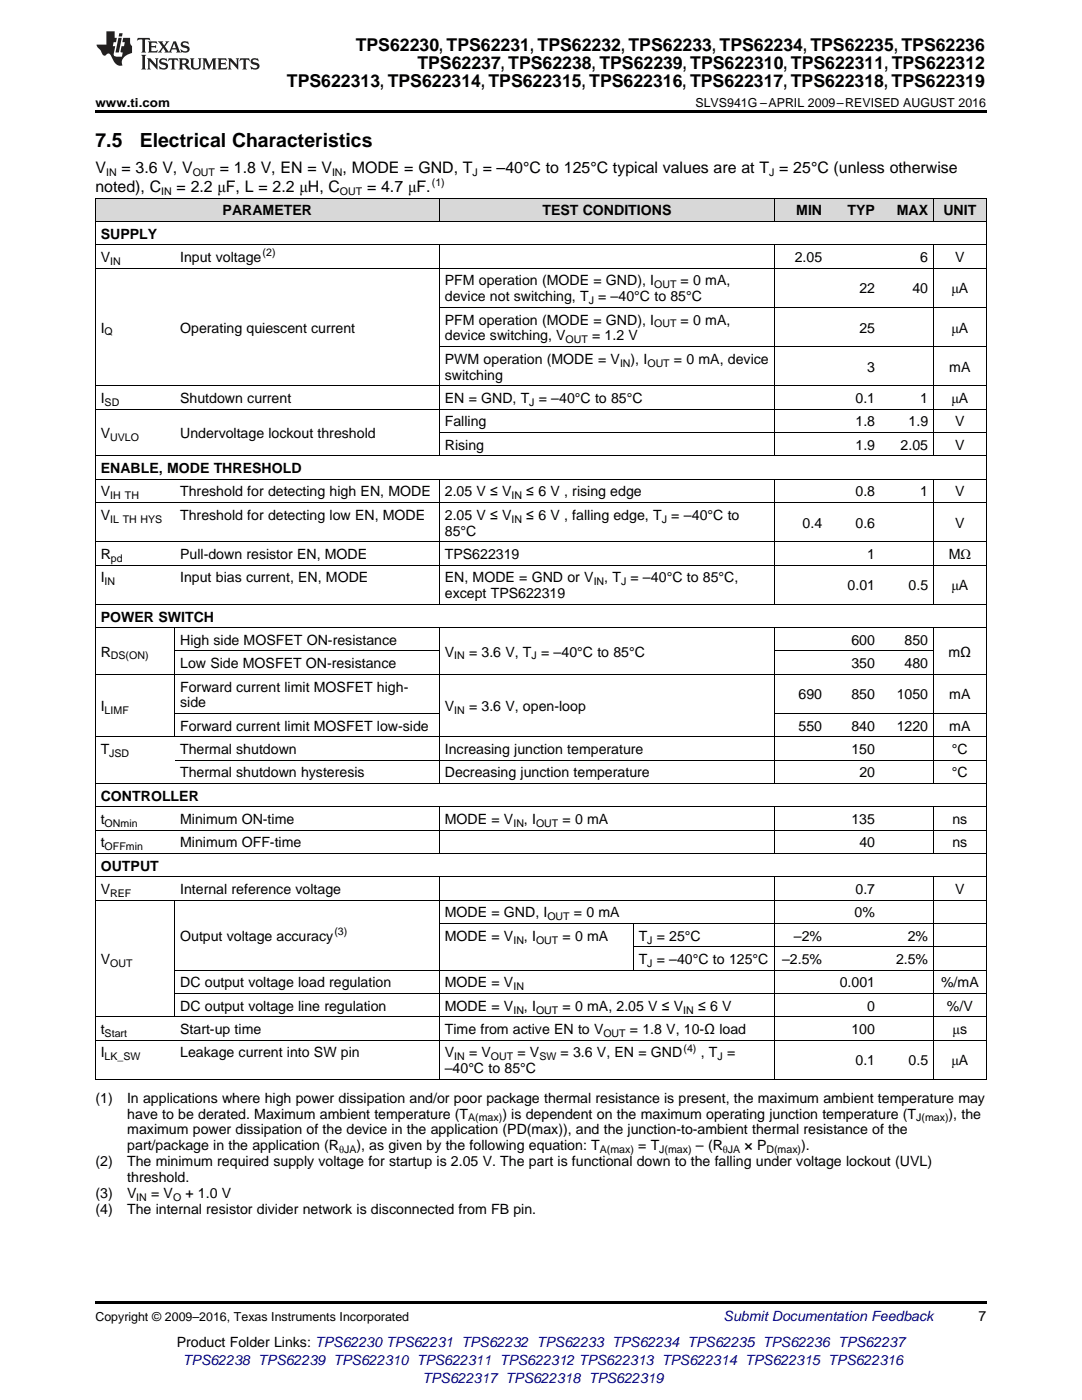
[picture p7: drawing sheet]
<svg xmlns="http://www.w3.org/2000/svg" width="216mm" height="279mm" viewBox="0 0 216 279" stroke-linecap="round" stroke-linejoin="round" font-family="sans-serif">
<defs><g id="words">
<g font-size="3.9">
<text x="19" y="29.3">7.5</text>
<text x="27.9" y="29.3">Electrical Characteristics</text>
</g>
<g font-size="3.5">
<text x="71" y="10.2">TPS62230, TPS62231, TPS62232, TPS62233, TPS62234, TPS62235, TPS62236</text>
<text x="57.3" y="17.3">TPS622313, TPS622314, TPS622315, TPS622316, TPS622317, TPS622318, TPS622319</text>
<text x="83.3" y="13.8">TPS62237, TPS62238, TPS62239, TPS622310, TPS622311, TPS622312</text>
</g>
<g font-size="3.2">
<text x="19" y="34.4">V</text>
<text x="24.2" y="34.4">= 3.6 V, V</text>
<text x="43.9" y="34.4">= 1.8 V, EN = V , MODE = GND, T = –40°C to 125°C typical values are at T = 25°C (unless otherwise</text>
<text x="19" y="38.3">noted), C</text>
<text x="35.2" y="38.3">= 2.2 μF, L = 2.2 μH, C</text>
<text x="73.2" y="38.3">= 4.7 μF.</text>
</g>
<g font-size="2.8">
<text x="20.1" y="47.6">SUPPLY</text>
<text x="44.4" y="43">PARAMETER</text>
<text x="108.2" y="43">TEST CONDITIONS</text>
<text x="158.9" y="43">MIN</text>
<text x="169.1" y="43">TYP</text>
<text x="178.9" y="43">MAX</text>
<text x="188.2" y="43">UNIT</text>
<text x="20.1" y="52.3">V</text>
<text x="35.9" y="52.3">Input voltage</text>
<text x="158.6" y="52.3">2.05</text>
<text x="183.6" y="52.3">6</text>
<text x="190.6" y="52.3">V</text>
<text x="88.8" y="56.9">PFM operation (MODE = GND), I</text>
<text x="135.8" y="56.9">= 0 mA,</text>
<text x="171.5" y="58.5">22</text>
<text x="182.1" y="58.5">40</text>
<text x="189.8" y="58.5">μA</text>
<text x="88.8" y="60.1">device not switching, T = –40°C to 85°C</text>
<text x="88.8" y="64.8">PFM operation (MODE = GND), I</text>
<text x="135.8" y="64.8">= 0 mA,</text>
<text x="20.1" y="66.4">I</text>
<text x="35.9" y="66.4">Operating quiescent current</text>
<text x="88.8" y="67.9">device switching, V</text>
<text x="118.1" y="67.9">= 1.2 V</text>
<text x="171.5" y="66.4">25</text>
<text x="189.8" y="66.4">μA</text>
<text x="88.8" y="72.6">PWM operation (MODE = V</text>
<text x="88.8" y="75.8">switching</text>
<text x="125.8" y="72.6">), I</text>
<text x="134.5" y="72.6">= 0 mA, device</text>
<text x="173" y="74.2">3</text>
<text x="189.4" y="74.2">mA</text>
<text x="20.1" y="80.4">I</text>
<text x="35.9" y="80.4">Shutdown current</text>
<text x="88.8" y="80.4">EN = GND, T = –40°C to 85°C</text>
<text x="170.7" y="80.4">0.1</text>
<text x="183.6" y="80.4">1</text>
<text x="189.8" y="80.4">μA</text>
<text x="20.1" y="87.4">V</text>
<text x="35.9" y="87.4">Undervoltage lockout threshold</text>
<text x="88.8" y="85.1">Falling</text>
<text x="88.8" y="89.7">Rising</text>
<text x="170.7" y="85.1">1.8</text>
<text x="170.7" y="89.7">1.9</text>
<text x="179.7" y="89.7">2.05</text>
<text x="181.3" y="85.1">1.9</text>
<text x="190.6" y="85.1">V</text>
<text x="190.6" y="89.7">V</text>
<text x="20.1" y="94.4">ENABLE, MODE THRESHOLD</text>
<text x="20.1" y="99.1">V</text>
<text x="35.9" y="99.1">Threshold for detecting high EN, MODE</text>
<text x="88.8" y="99.1">2.05 V ≤ V</text>
<text x="105" y="99.1">≤ 6 V , rising edge</text>
<text x="170.7" y="99.1">0.8</text>
<text x="183.6" y="99.1">1</text>
<text x="190.6" y="99.1">V</text>
<text x="20.1" y="103.7">V</text>
<text x="35.9" y="103.7">Threshold for detecting low EN, MODE</text>
<text x="88.8" y="103.7">2.05 V ≤ V</text>
<text x="88.8" y="106.9">85°C</text>
<text x="105" y="103.7">≤ 6 V , falling edge, T = –40°C to</text>
<text x="160.2" y="105.3">0.4</text>
<text x="170.7" y="105.3">0.6</text>
<text x="190.6" y="105.3">V</text>
<text x="20.1" y="111.5">R</text>
<text x="35.9" y="111.5">Pull-down resistor EN, MODE</text>
<text x="88.8" y="111.5">TPS622319</text>
<text x="173" y="111.5">1</text>
<text x="189.3" y="111.5">MΩ</text>
<text x="20.1" y="116.2">I</text>
<text x="35.9" y="116.2">Input bias current, EN, MODE</text>
<text x="88.8" y="116.2">EN, MODE = GND or V</text>
<text x="88.8" y="119.4">except TPS622319</text>
<text x="120.6" y="116.2">, T = –40°C to 85°C,</text>
<text x="169.1" y="117.8">0.01</text>
<text x="181.3" y="117.8">0.5</text>
<text x="189.8" y="117.8">μA</text>
<text x="20.1" y="124">POWER SWITCH</text>
<text x="20.1" y="131">R</text>
<text x="35.9" y="128.7">High side MOSFET ON-resistance</text>
<text x="88.8" y="131">V</text>
<text x="93.6" y="131">= 3.6 V, T = –40°C to 85°C</text>
<text x="169.9" y="128.7">600</text>
<text x="180.5" y="128.7">850</text>
<text x="189.3" y="131">mΩ</text>
<text x="35.9" y="133.3">Low Side MOSFET ON-resistance</text>
<text x="169.9" y="133.3">350</text>
<text x="180.5" y="133.3">480</text>
<text x="20.1" y="141.9">I</text>
<text x="35.9" y="138">Forward current limit MOSFET high-</text>
<text x="35.9" y="141.2">side</text>
<text x="88.8" y="141.9">V</text>
<text x="93.6" y="141.9">= 3.6 V, open-loop</text>
<text x="159.3" y="139.6">690</text>
<text x="169.9" y="139.6">850</text>
<text x="178.9" y="139.6">1050</text>
<text x="189.4" y="139.6">mA</text>
<text x="35.9" y="145.8">Forward current limit MOSFET low-side</text>
<text x="159.3" y="145.8">550</text>
<text x="169.9" y="145.8">840</text>
<text x="178.9" y="145.8">1220</text>
<text x="189.4" y="145.8">mA</text>
<text x="20.1" y="150.5">T</text>
<text x="35.9" y="150.5">Thermal shutdown</text>
<text x="35.9" y="155.2">Thermal shutdown hysteresis</text>
<text x="88.8" y="150.5">Increasing junction temperature</text>
<text x="88.8" y="155.2">Decreasing junction temperature</text>
<text x="169.9" y="150.5">150</text>
<text x="171.5" y="155.2">20</text>
<text x="189.9" y="150.5">°C</text>
<text x="189.9" y="155.2">°C</text>
<text x="20.1" y="159.8">CONTROLLER</text>
<text x="20.1" y="164.5">t</text>
<text x="35.9" y="164.5">Minimum ON-time</text>
<text x="88.8" y="164.5">MODE = V</text>
<text x="104.6" y="164.5">, I</text>
<text x="112.3" y="164.5">= 0 mA</text>
<text x="169.9" y="164.5">135</text>
<text x="190" y="164.5">ns</text>
<text x="20.1" y="169.1">t</text>
<text x="20.1" y="173.8">OUTPUT</text>
<text x="35.9" y="169.1">Minimum OFF-time</text>
<text x="171.5" y="169.1">40</text>
<text x="190" y="169.1">ns</text>
<text x="20.1" y="178.4">V</text>
<text x="35.9" y="178.4">Internal reference voltage</text>
<text x="170.7" y="178.4">0.7</text>
<text x="190.6" y="178.4">V</text>
<text x="88.8" y="183.1">MODE = GND, I</text>
<text x="114.5" y="183.1">= 0 mA</text>
<text x="170.5" y="183.1">0%</text>
<text x="35.9" y="187.7">Output voltage accuracy</text>
<text x="88.8" y="187.7">MODE = V</text>
<text x="104.6" y="187.7">, I</text>
<text x="112.3" y="187.7">= 0 mA</text>
<text x="127.5" y="187.7">T = 25°C</text>
<text x="158.4" y="187.7">–2%</text>
<text x="181.1" y="187.7">2%</text>
<text x="20.1" y="192.4">V</text>
<text x="35.9" y="197.1">DC output voltage load regulation</text>
<text x="88.8" y="197.1">MODE = V</text>
<text x="127.5" y="192.4">T = –40°C to 125°C</text>
<text x="156.1" y="192.4">–2.5%</text>
<text x="167.6" y="197.1">0.001</text>
<text x="178.8" y="192.4">2.5%</text>
<text x="187.8" y="197.1">%/mA</text>
<text x="35.9" y="201.7">DC output voltage line regulation</text>
<text x="88.8" y="201.7">MODE = V</text>
<text x="104.6" y="201.7">, I</text>
<text x="112.3" y="201.7">= 0 mA, 2.05 V ≤ V</text>
<text x="139.3" y="201.7">≤ 6 V</text>
<text x="173" y="201.7">0</text>
<text x="188.9" y="201.7">%/V</text>
<text x="20.1" y="206.4">t</text>
<text x="35.9" y="206.4">Start-up time</text>
<text x="88.8" y="206.4">Time from active EN to V</text>
<text x="125.7" y="206.4">= 1.8 V, 10-Ω load</text>
<text x="169.9" y="206.4">100</text>
<text x="190.1" y="206.4">μs</text>
<text x="20.1" y="211">I</text>
<text x="35.9" y="211">Leakage current into SW pin</text>
<text x="88.8" y="211">V</text>
<text x="88.8" y="214.2">–40°C to 85°C</text>
<text x="93.6" y="211">= V</text>
<text x="103.3" y="211">= V</text>
<text x="111.9" y="211">= 3.6 V, EN = GND</text>
<text x="139.8" y="211">, T =</text>
<text x="170.7" y="212.6">0.1</text>
<text x="181.3" y="212.6">0.5</text>
<text x="189.8" y="212.6">μA</text>
<text x="19" y="220.1">(1)</text>
<text x="25.4" y="220.1">In applications where high power dissipation and/or poor package thermal resistance is present, the maximum ambient temperature may</text>
<text x="25.4" y="223.2">have to be derated. Maximum ambient temperature (T</text>
<text x="25.4" y="226.4">maximum power dissipation of the device in the application (PD(max)), and the junction-to-ambient thermal resistance of the</text>
<text x="100.2" y="223.2">) is dependent on the maximum operating junction temperature (T</text>
<text x="189.3" y="223.2">), the</text>
<text x="19" y="232.8">(2)</text>
<text x="25.4" y="232.8">The minimum required supply voltage for startup is 2.05 V. The part is functional down to the falling under voltage lockout (UVL)</text>
<text x="25.4" y="229.6">part/package in the application (R</text>
<text x="71.1" y="229.6">), as given by the following equation: T</text>
<text x="127.4" y="229.6">= T</text>
<text x="138.9" y="229.6">– (R</text>
<text x="148.6" y="229.6">× P</text>
<text x="159.9" y="229.6">).</text>
<text x="19" y="239.1">(3)</text>
<text x="25.4" y="239.1">V</text>
<text x="25.4" y="235.9">threshold.</text>
<text x="30.2" y="239.1">= V</text>
<text x="37" y="239.1">+ 1.0 V</text>
<text x="19" y="242.3">(4)</text>
<text x="25.4" y="242.3">The internal resistor divider network is disconnected from FB pin.</text>
<text x="195.3" y="263.6">7</text>
<text x="35.3" y="268.9">Product Folder Links: TPS62230 TPS62231 TPS62232 TPS62233 TPS62234 TPS62235 TPS62236 TPS62237</text>
</g>
<g font-size="2.8" fill="#0000c8">
<text x="144.4" y="263.6">Submit Documentation Feedback</text>
<text x="36.5" y="272.4">TPS62238 TPS62239 TPS622310 TPS622311 TPS622312 TPS622313 TPS622314 TPS622315 TPS622316</text>
<text x="84.3" y="275.9">TPS622317 TPS622318 TPS622319</text>
</g>
<g font-size="2.5">
<text x="19" y="21.4">www.ti.com</text>
<text x="138.8" y="21.4">SLVS941G –APRIL 2009–REVISED AUGUST 2016</text>
<text x="19" y="263.6">Copyright © 2009–2016, Texas Instruments Incorporated</text>
</g>
<g font-size="2.1">
<text x="21.2" y="35.1">IN</text>
<text x="38.5" y="35.1">OUT</text>
<text x="66.3" y="35.1">IN</text>
<text x="94.3" y="35.1">J</text>
<text x="153.5" y="35.1">J</text>
<text x="32.2" y="38.9">IN</text>
<text x="67.8" y="38.9">OUT</text>
<text x="86.2" y="37">(1)</text>
<text x="22" y="52.8">IN</text>
<text x="52.4" y="51.2">(2)</text>
<text x="130.5" y="57.5">OUT</text>
<text x="117.5" y="60.7">J</text>
<text x="130.5" y="65.3">OUT</text>
<text x="20.9" y="66.9">Q</text>
<text x="112.9" y="68.5">OUT</text>
<text x="123.7" y="73.2">IN</text>
<text x="129.2" y="73.2">OUT</text>
<text x="20.9" y="81">SD</text>
<text x="105.6" y="81">J</text>
<text x="22" y="88">UVLO</text>
<text x="22" y="99.6">IH TH</text>
<text x="102.1" y="99.6">IN</text>
<text x="22" y="104.3">IL TH HYS</text>
<text x="102.1" y="104.3">IN</text>
<text x="132" y="104.3">J</text>
<text x="22.1" y="112.1">pd</text>
<text x="20.9" y="116.8">IN</text>
<text x="118.5" y="116.8">IN</text>
<text x="123.9" y="116.8">J</text>
<text x="22.1" y="131.6">DS(ON)</text>
<text x="90.6" y="131.6">IN</text>
<text x="106.1" y="131.6">J</text>
<text x="20.9" y="142.5">LIMF</text>
<text x="90.6" y="142.5">IN</text>
<text x="21.8" y="151.1">JSD</text>
<text x="20.9" y="165">ONmin</text>
<text x="102.4" y="165">IN</text>
<text x="107" y="165">OUT</text>
<text x="20.9" y="169.7">OFFmin</text>
<text x="22" y="179">REF</text>
<text x="109.2" y="183.7">OUT</text>
<text x="66.7" y="186.6">(3)</text>
<text x="102.4" y="188.3">IN</text>
<text x="107" y="188.3">OUT</text>
<text x="129.2" y="188.3">J</text>
<text x="22" y="193">OUT</text>
<text x="102.4" y="197.6">IN</text>
<text x="129.2" y="193">J</text>
<text x="102.4" y="202.3">IN</text>
<text x="107" y="202.3">OUT</text>
<text x="136.3" y="202.3">IN</text>
<text x="20.9" y="206.9">Start</text>
<text x="120.4" y="206.9">OUT</text>
<text x="136.4" y="209.9">(4)</text>
<text x="20.9" y="211.6">LK_SW</text>
<text x="90.6" y="211.6">IN</text>
<text x="98" y="211.6">OUT</text>
<text x="107.6" y="211.6">SW</text>
<text x="143.2" y="211.6">J</text>
<text x="93.4" y="223.8">A(max)</text>
<text x="182.8" y="223.8">J(max)</text>
<text x="67.7" y="230.2">θJA</text>
<text x="119.7" y="230.2">A(max)</text>
<text x="131.6" y="230.2">J(max)</text>
<text x="144.3" y="230.2">θJA</text>
<text x="152.9" y="230.2">D(max)</text>
<text x="27.2" y="239.7">IN</text>
<text x="34.5" y="239.7">O</text>
</g>
</g></defs>
<g fill="#d8d8d8">
<path d="M19 39.6h15.9v4.6h-15.9z"/>
<path d="M34.9 39.6h52.8v4.6h-52.8z"/>
<path d="M87.7 39.6h38.7v4.6h-38.7z"/>
<path d="M126.4 39.6h28.2v4.6h-28.2z"/>
<path d="M154.6 39.6h10.5v4.6h-10.5z"/>
<path d="M165.1 39.6h10.6v4.6h-10.6z"/>
<path d="M175.7 39.6h10.6v4.6h-10.6z"/>
<path d="M186.3 39.6h10.5v4.6h-10.5z"/>
</g>
<path d="M19 22h177.8v.5h-177.8zM19 215.4l.2 .1zM87.6 215.4l.1 .1zM126.3 215.4l.1 .1zM154.5 215.4l.1 .1zM186.2 215.4l.1 .1zM196.7 215.4l.1 .1zM19 259.7h177.8v.5h-177.8z" fill="#000"/>
<g fill="none" stroke="#000" stroke-width=".2">
<path d="M19 39.5h177.8M19.1 39.5v176M87.6 39.5v4.7M154.5 39.5v4.7M186.2 39.5v4.7M196.8 39.5v176M19 53.5h177.8M19 48.8h177.8M19 44.2h177.8M87.6 48.9v42.1M154.5 48.9v42.1M186.2 48.9v42.1"/>
<path d="M19 77h177.8M87.7 69.2h109.1M87.7 61.3h109.1M19 95.6h177.8M19 91h177.8M19 81.7h177.8M87.6 95.6v25.1M87.7 86.3h109.1M154.5 95.6v25.1M186.2 95.6v25.1M19 112.8h177.8M19 108.1h177.8"/>
<path d="M19 100.3h177.8M19 134.6h177.8M19 125.3h177.8M19 120.6h177.8M34.8 125.3v21.8M34.9 129.9h52.8M87.6 125.3v31.1M154.5 125.3v31.1M154.6 129.9h31.7M186.2 125.3v31.1M19 156.4h177.8M19 147.1h177.8"/>
<path d="M34.9 151.7h161.9M34.9 142.4h52.8M154.6 142.4h42.2M19 179.7h177.8M19 175h177.8M19 170.3h177.8M19 165.7h177.8M19 161h177.8M34.8 179.7v23.3M87.6 161v9.4M87.6 175v40.5M154.5 161v9.4"/>
<path d="M154.5 175v40.5M186.2 161v9.4M186.2 175v40.5M34.9 198.3h161.9M34.9 193.6h161.9M87.7 184.3h109.1M126.3 184.3v9.4M126.4 189h70.4M19 215.4h177.8M19 207.6h177.8M19 202.9h177.8"/>
</g>
<g fill="#231f20">
<path d="M27.5 7.6l-.1 .5 .4-.2h.6v.1v2.1l-.2 .4h1l-.3-.4v-2.1l.1-.1h.5l.5 .2-.2-.5zM29.5 8.3l.2 .3v1.5l-.2 .4h1.8l.2-.6a1.04 1.04 0 0 1-1.3 .2v-.7h.6l.3 .2v-.6l-.3 .2h-.6v-.6l.8-.1 .4 .3-.2-.5zM31.5 8.3l.9 1.1-.9 1.1h.8l-.2-.2 .5-.7 .4 .7-.2 .2h1.5l-.1-.2 .1-.4h.9l.1 .4-.2 .2h1l-.3-.3-.7-1.9h-.5l-.9 2-.8-1 .9-1h-.8l.1 .3-.3 .5-.4-.6 .2-.2zM34.7 8.6l.4 1h-.7zM36.3 8.4a.63 .63 0 0 0-.2 .7 .63 .63 0 0 0 .6 .4l.6 .2 .1 .2a.75 .75 0 0 1-.7 .4 .75 .75 0 0 1-.6-.5l.1 .7 .1-.1a1.11 1.11 0 0 0 1.5-.6 1.13 1.13 0 0 0-1.2-.8l-.1-.4a1.04 1.04 0 0 1 1.2 .2l-.2-.5-.1 .1-.5-.2zM28.2 10.9l.2 .4v2.2l-.2 .4h1l-.3-.4v-2.2l.3-.4zM29.3 11.6l.3 .4v1.5l-.3 .4h.8l-.2-.4v-1.3l1.5 1.7v-1.9l.2-.4h-.7l.2 .4v.9l-1.1-1.3zM32 11.8a.62 .62 0 0 0-.2 .7 .62 .62 0 0 0 .6 .4l.6 .1 .1 .3a.76 .76 0 0 1-.7 .3 .76 .76 0 0 1-.6-.4l.1 .7 .1-.1a1.11 1.11 0 0 0 1.5-.6 1.13 1.13 0 0 0-1.2-.8l-.1-.4a1.04 1.04 0 0 1 1.2 .2l-.2-.6-.1 .1-.5-.1zM33.7 11.6l-.2 .6a.61 .61 0 0 1 .8-.3v1.6l-.2 .4h.9l-.2-.4v-1.6a.63 .63 0 0 1 .8 .3l-.2-.6zM35.6 11.6l.3 .4v1.5l-.3 .4h1l-.2-.2v-.8l.5 .2a.76 .76 0 0 0 1.2 .7l-1-1a.58 .58 0 0 0 .6-.5 .58 .58 0 0 0-.5-.6zM36.4 11.9h.1a.45 .45 0 0 1 .5 .1 .45 .45 0 0 1 .1 .5l-.7 .2zM37.9 11.6l.2 .2a2.17 2.17 0 0 0 .3 1.9 .99 .99 0 0 0 1.6-.6v-1.1l.2-.4h-.7l.2 .2a1.92 1.92 0 0 1-.2 1.8 .6 .6 0 0 1-.9-.5v-1.1l.2-.4zM40.4 11.6l.2 .4v1.5l-.2 .4h.7l-.2-.4v-1.4l.8 1.8 .8-1.8v1.4l-.2 .4h.9l-.2-.4v-1.5l.2-.4h-.8l-.6 1.5-.6-1.5zM43.4 11.6l.2 .4v1.5l-.2 .4h1.8l.2-.6a1.04 1.04 0 0 1-1.3 .1v-.6h.5l.4 .2v-.6l-.4 .2h-.5v-.7h.8l.3 .3-.1-.6zM45.5 11.6l.2 .4v1.5l-.2 .4h.7l-.2-.4v-1.3l1.5 1.7v-1.9l.2-.4h-.7l.2 .4v.9l-1.1-1.3zM47.9 11.6l-.1 .6a.61 .61 0 0 1 .8-.3v1.6l-.3 .4h1l-.3-.4 .1-1.6a.63 .63 0 0 1 .7 .3l-.1-.6zM50.2 11.8a.62 .62 0 0 0-.2 .7 .62 .62 0 0 0 .6 .4l.6 .1 .2 .3a.76 .76 0 0 1-.8 .3 .76 .76 0 0 1-.6-.4l.1 .7 .2-.1a1.11 1.11 0 0 0 1.5-.6 1.13 1.13 0 0 0-1.3-.8l-.1-.4a1.04 1.04 0 0 1 1.2 .2l-.1-.6-.2 .1-.5-.1z"/>
<path d="M21.2 6.3v2.6h-1.9l.1 .4 .7 .9a.91 .91 0 0 0 1 .8 .56 .56 0 0 1 .5-.3 .56 .56 0 0 1 .5 .3l.4 .8a1.53 1.53 0 0 0 1.9 1.2 1.54 1.54 0 0 1 1-2.1l.9-.3v-1.4a1.52 1.52 0 0 1-.3-1.6h-1.4l-.2 .8h.5l-.2 .8h-.4l-.2 1v.2l.4 .1-.2 .8a1.93 1.93 0 0 1-1.6-.3l.3-1.8h-.5l.2-.8h.4l.2-.8h-.4v-1.3zM23.6 7.6l-.6 2.9h.7l.6-2.9zM23.8 6.6l-.1 .7h.6l.2-.7z"/>
</g>
<use href="#words"/>
</svg>
